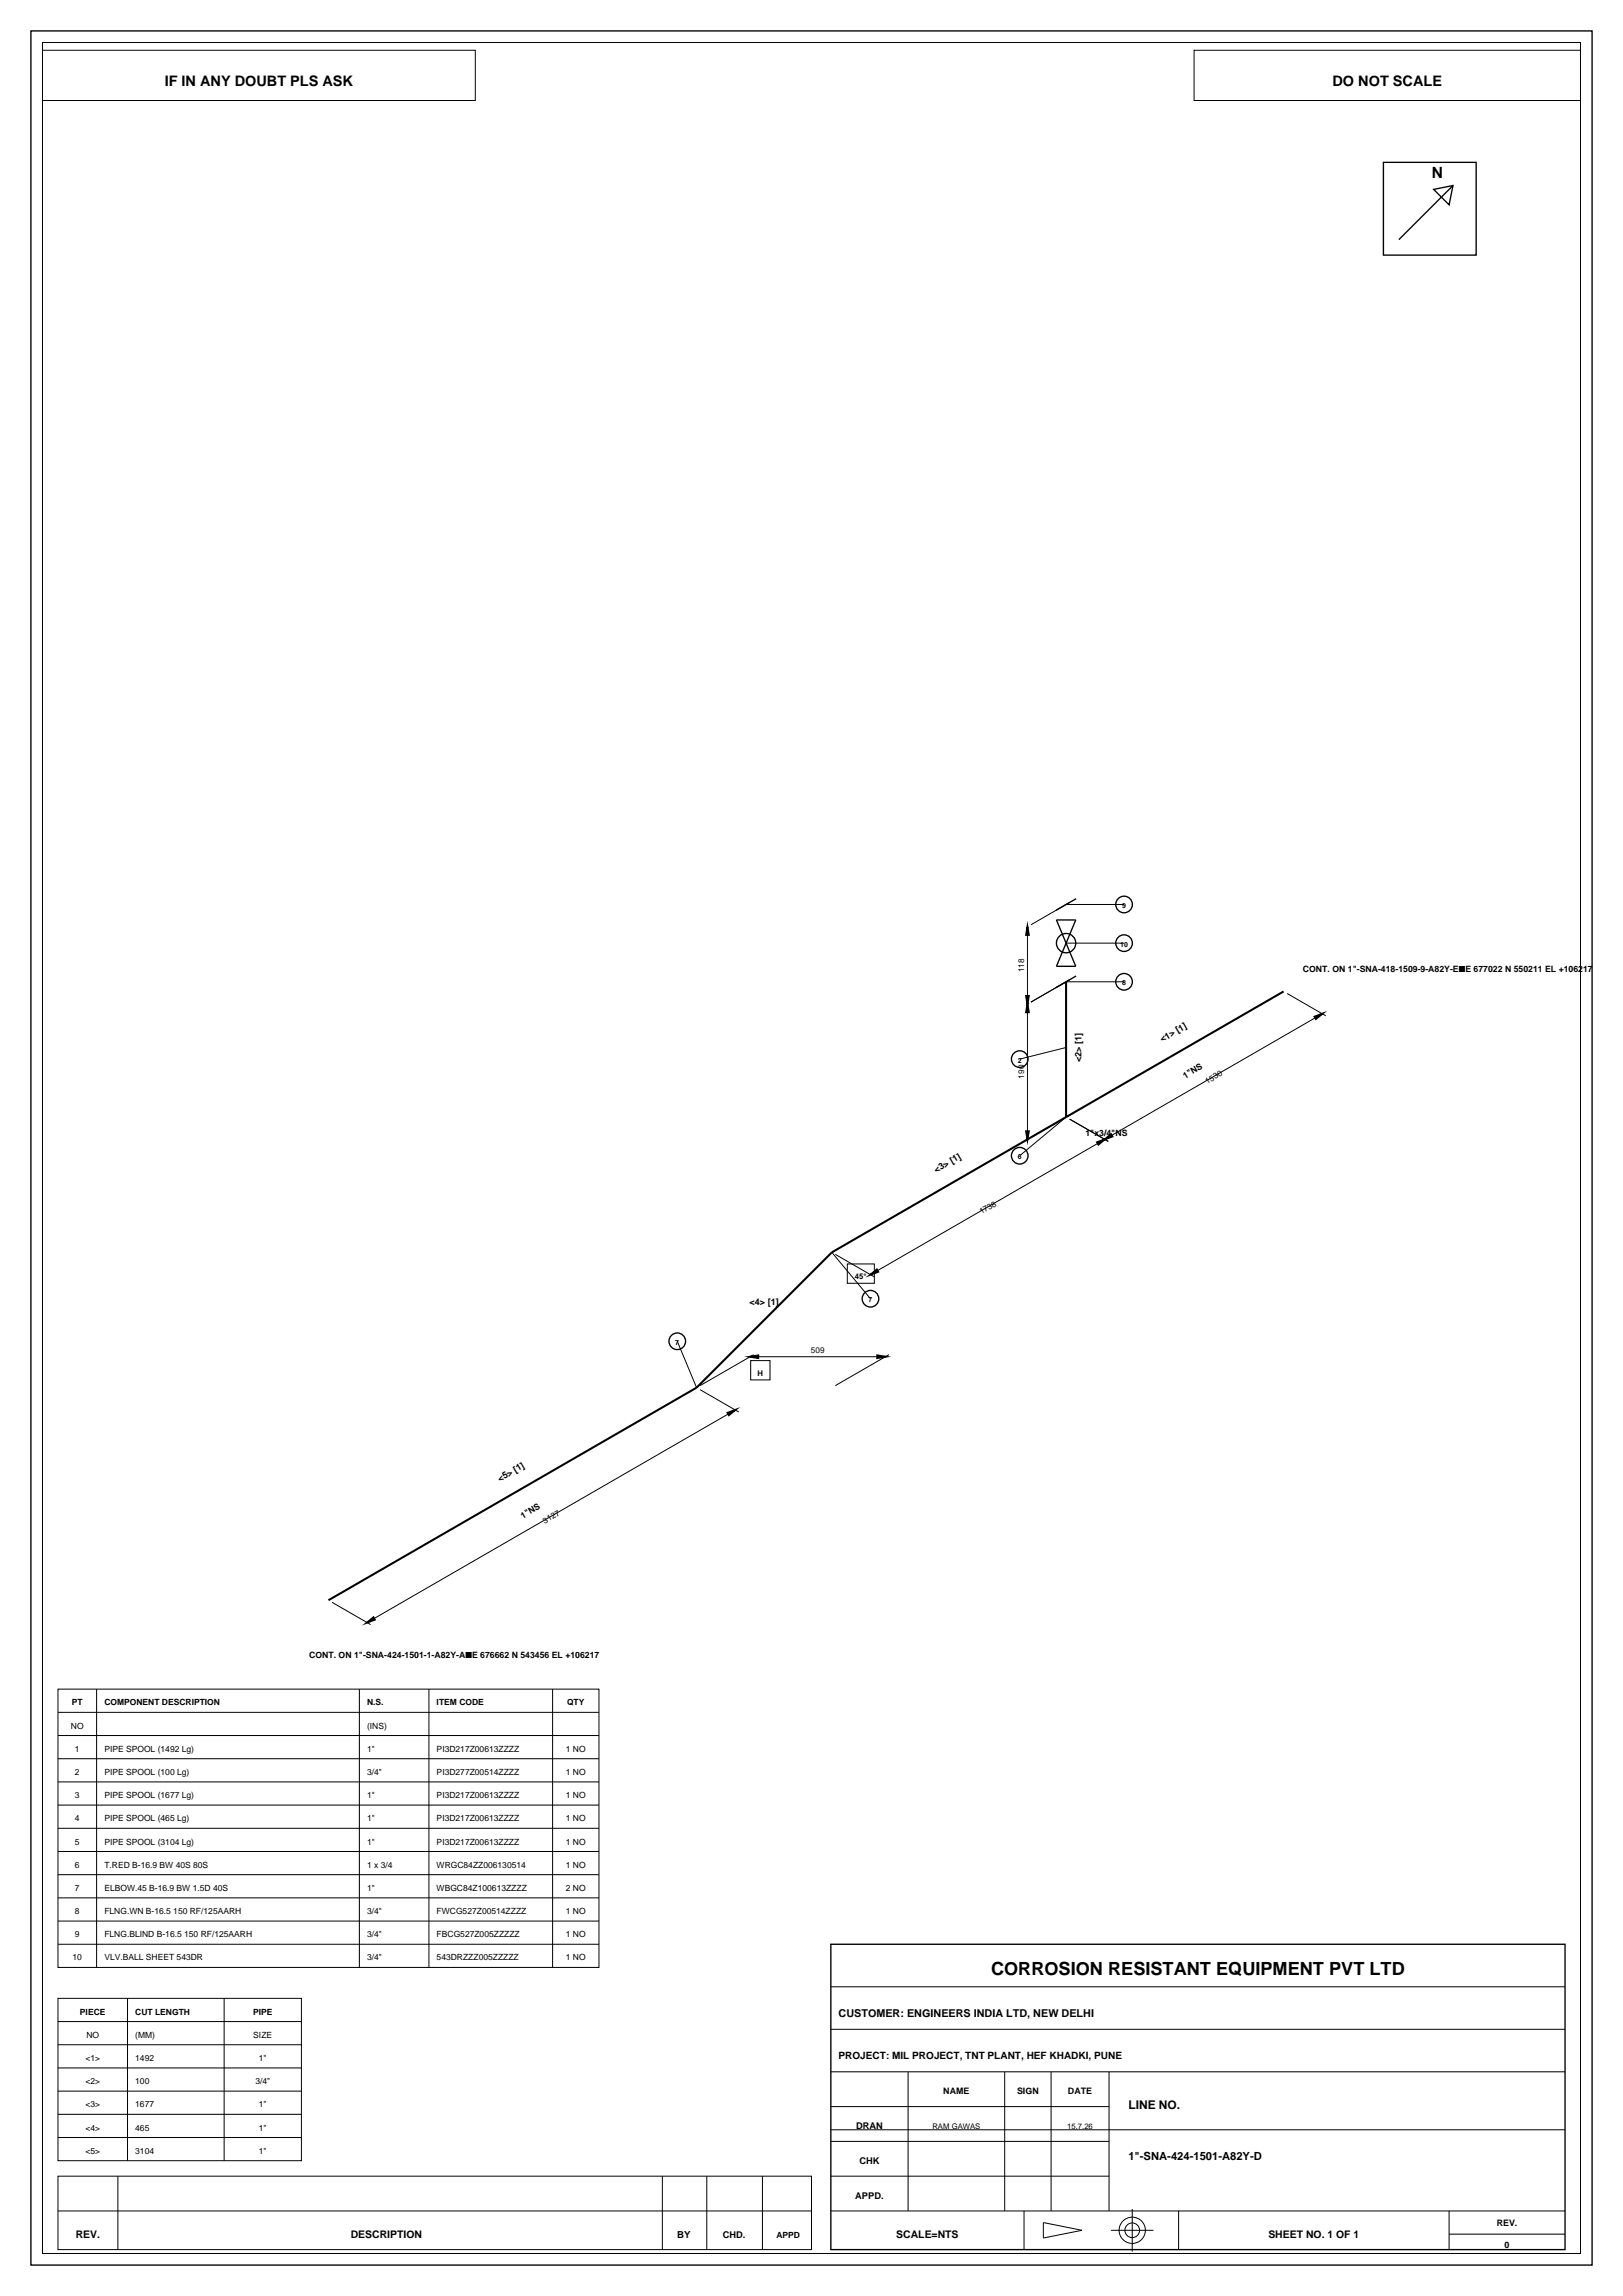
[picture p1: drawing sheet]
<svg xmlns="http://www.w3.org/2000/svg" width="420mm" height="594mm" viewBox="0 0 420 594" stroke-linecap="round" stroke-linejoin="round" font-family="sans-serif">
<defs><g id="words">
<text font-size="4.7" x="256.5" y="511">CORROSION RESISTANT EQUIPMENT PVT LTD</text>
<text font-size="4" x="370.6" y="46">N</text>
<g font-size="3.7">
<text x="42.6" y="22.2">IF IN ANY DOUBT PLS ASK</text>
<text x="344.8" y="22.2">DO NOT SCALE</text>
</g>
<text font-size="3.1" x="292" y="545.5">LINE NO.</text>
<text font-size="2.9" x="292" y="558.8">1&quot;-SNA-424-1501-A82Y-D</text>
<text font-size="2.8" x="217" y="521.8">CUSTOMER: ENGINEERS INDIA LTD, NEW DELHI</text>
<g font-size="2.7">
<text x="19.6" y="579">REV.</text>
<text x="90.8" y="579">DESCRIPTION</text>
<text x="231.9" y="579">SCALE=NTS</text>
<text x="328.2" y="579">SHEET NO. 1 OF 1</text>
</g>
<text font-size="2.6" x="217" y="532.8">PROJECT: MIL PROJECT, TNT PLANT, HEF KHADKI, PUNE</text>
<text font-size="2.5" x="175.3" y="579">BY</text>
<g font-size="2.4">
<text x="221.5" y="550.8">DRAN</text>
<text x="222.4" y="559.8">CHK</text>
<text x="221.3" y="568.8">APPD.</text>
<text x="187.1" y="579">CHD.</text>
</g>
<g font-size="2.3">
<text x="337.2" y="251.5">CONT. ON 1&quot;-SNA-418-1509-9-A82Y-E■E 677022 N 550211 EL +106217</text>
<text x="300.7" y="269.6" transform="rotate(-30 300.7 269.6)">&lt;1&gt; [1]</text>
<text x="279.9" y="274.8" transform="rotate(-90 279.9 274.8)">&lt;2&gt; [1]</text>
<text x="280.9" y="294">1&quot;x3/4&quot;NS</text>
<text x="242.3" y="303.4" transform="rotate(-30 242.3 303.4)">&lt;3&gt; [1]</text>
<text x="194" y="337.5">&lt;4&gt; [1]</text>
<text x="129.4" y="383.4" transform="rotate(-30 129.4 383.4)">&lt;5&gt; [1]</text>
<text x="80" y="429">CONT. ON 1&quot;-SNA-424-1501-1-A82Y-A■E 676662 N 543456 EL +106217</text>
<text x="244.1" y="541.8">NAME</text>
<text x="263.2" y="541.8">SIGN</text>
<text x="276.4" y="541.8">DATE</text>
<text x="387.3" y="576">REV.</text>
<text x="389.4" y="581.5">0</text>
</g>
<g font-size="2.2">
<text x="306.7" y="279.1" transform="rotate(-30 306.7 279.1)">1&quot;NS</text>
<text x="135.3" y="392.9" transform="rotate(-30 135.3 392.9)">1&quot;NS</text>
<text x="18.6" y="441.2">PT</text>
<text x="27" y="441.2">COMPONENT DESCRIPTION</text>
<text x="95" y="441.2">N.S.</text>
<text x="113" y="441.2">ITEM CODE</text>
<text x="146.7" y="441.2">QTY</text>
<text x="18.3" y="447.2">NO</text>
<text x="95" y="447.2">(INS)</text>
<text x="19.4" y="453.2">1</text>
<text x="27" y="453.2">PIPE SPOOL (1492 Lg)</text>
<text x="95" y="453.2">1&quot;</text>
<text x="113" y="453.2">PI3D217Z00613ZZZZ</text>
<text x="146.4" y="453.2">1 NO</text>
<text x="19.4" y="459.2">2</text>
<text x="27" y="459.2">PIPE SPOOL (100 Lg)</text>
<text x="95" y="459.2">3/4&quot;</text>
<text x="113" y="459.2">PI3D277Z00514ZZZZ</text>
<text x="146.4" y="459.2">1 NO</text>
<text x="19.4" y="465.2">3</text>
<text x="27" y="465.2">PIPE SPOOL (1677 Lg)</text>
<text x="95" y="465.2">1&quot;</text>
<text x="113" y="465.2">PI3D217Z00613ZZZZ</text>
<text x="146.4" y="465.2">1 NO</text>
<text x="19.4" y="471.2">4</text>
<text x="27" y="471.2">PIPE SPOOL (465 Lg)</text>
<text x="95" y="471.2">1&quot;</text>
<text x="113" y="471.2">PI3D217Z00613ZZZZ</text>
<text x="146.4" y="471.2">1 NO</text>
<text x="19.4" y="477.2">5</text>
<text x="27" y="477.2">PIPE SPOOL (3104 Lg)</text>
<text x="95" y="477.2">1&quot;</text>
<text x="113" y="477.2">PI3D217Z00613ZZZZ</text>
<text x="146.4" y="477.2">1 NO</text>
<text x="19.4" y="483.2">6</text>
<text x="27" y="483.2">T.RED B-16.9 BW 40S 80S</text>
<text x="95" y="483.2">1 x 3/4</text>
<text x="113" y="483.2">WRGC84ZZ006130514</text>
<text x="146.4" y="483.2">1 NO</text>
<text x="19.4" y="489.2">7</text>
<text x="27" y="489.2">ELBOW.45 B-16.9 BW 1.5D 40S</text>
<text x="95" y="489.2">1&quot;</text>
<text x="113" y="489.2">WBGC84Z100613ZZZZ</text>
<text x="146.4" y="489.2">2 NO</text>
<text x="19.4" y="495.2">8</text>
<text x="27" y="495.2">FLNG.WN B-16.5 150 RF/125AARH</text>
<text x="95" y="495.2">3/4&quot;</text>
<text x="113" y="495.2">FWCG527Z00514ZZZZ</text>
<text x="146.4" y="495.2">1 NO</text>
<text x="19.4" y="501.2">9</text>
<text x="27" y="501.2">FLNG.BLIND B-16.5 150 RF/125AARH</text>
<text x="95" y="501.2">3/4&quot;</text>
<text x="113" y="501.2">FBCG527Z005ZZZZZ</text>
<text x="146.4" y="501.2">1 NO</text>
<text x="18.8" y="507.2">10</text>
<text x="27" y="507.2">VLV.BALL SHEET 543DR</text>
<text x="95" y="507.2">3/4&quot;</text>
<text x="113" y="507.2">543DRZZZ005ZZZZZ</text>
<text x="146.4" y="507.2">1 NO</text>
<text x="20.7" y="521.2">PIECE</text>
<text x="35" y="521.2">CUT LENGTH</text>
<text x="65.5" y="521.2">PIPE</text>
<text x="22.4" y="527.2">NO</text>
<text x="35" y="527.2">(MM)</text>
<text x="65.6" y="527.2">SIZE</text>
<text x="22.1" y="533.2">&lt;1&gt;</text>
<text x="35" y="533.2">1492</text>
<text x="67" y="533.2">1&quot;</text>
<text x="22.1" y="539.2">&lt;2&gt;</text>
<text x="35" y="539.2">100</text>
<text x="66.1" y="539.2">3/4&quot;</text>
<text x="22.1" y="545.2">&lt;3&gt;</text>
<text x="35" y="545.2">1677</text>
<text x="67" y="545.2">1&quot;</text>
<text x="22.1" y="551.2">&lt;4&gt;</text>
<text x="35" y="551.2">465</text>
<text x="67" y="551.2">1&quot;</text>
<text x="22.1" y="557.2">&lt;5&gt;</text>
<text x="35" y="557.2">3104</text>
<text x="67" y="557.2">1&quot;</text>
<text x="200.9" y="579">APPD</text>
</g>
<g font-size="2.1">
<text x="265" y="251.5" transform="rotate(-90 265 251.5)">118</text>
<text x="265" y="279" transform="rotate(-90 265 279)">190</text>
<text x="312.4" y="280.4" transform="rotate(-30 312.4 280.4)">1530</text>
<text x="254" y="314.2" transform="rotate(-30 254 314.2)">1738</text>
<text x="209.9" y="350.2">509</text>
<text x="141" y="394.2" transform="rotate(-30 141 394.2)">3127</text>
</g>
<g font-size="2">
<text x="221.3" y="331">45°</text>
<text x="196" y="356">H</text>
<text x="241.3" y="550.8">RAM GAWAS</text>
<text x="276.2" y="550.8">15.7.26</text>
</g>
<g font-size="1.8">
<text x="290.4" y="234.9">9</text>
<text x="289.9" y="244.9">10</text>
<text x="290.4" y="254.9">8</text>
<text x="263.4" y="274.9">2</text>
<text x="263.4" y="299.9">6</text>
<text x="224.8" y="336.9">7</text>
<text x="174.8" y="347.9">7</text>
</g>
</g></defs>
<g fill="none" stroke="#000" stroke-width=".35">
<path d="M8 8h404v578h-404zM358 42h24v24h-24zM371 49l5-1-1 5zM376 48l-14 14M273.4 238h5l-5 12h5zM278.5 232.5l-5.2 3M278.5 252.5l-5.2 3M215 503h190v79h-190z"/>
<circle cx="290.9" cy="234" r="2.15"/>
<circle cx="275.9" cy="244" r="2.5"/>
<circle cx="290.9" cy="254" r="2.15"/>
<circle cx="290.9" cy="244" r="2.15"/>
<circle cx="263.9" cy="274" r="2.15"/>
<circle cx="263.9" cy="299" r="2.15"/>
<circle cx="225.3" cy="336" r="2.15"/>
<circle cx="175.3" cy="347" r="2.15"/>
</g>
<g fill="none" stroke="#000" stroke-width=".26">
<path d="M11 11h398v572h-398zM11 13h112v13h-112zM309 13h100v13h-100zM265.9 239.8v55M275.9 234h15M276.8 233.5l-10 5.7M275.9 254h15M275.9 244h15M276.8 253.5l-10 5.7M333.1 257l10 5.8M275.9 271l-12 3M342.2 262.3l-116.9 67.5"/>
<path d="M275.9 289l-12 10M276.8 289.5l10 5.8M276.8 288.5l-10 5.7M215.3 324l10 12M216.2 324.5l10 5.8M219.3 327h7v5h-7zM175.3 347l5 12M181.2 359.5l10 5.8M194.1 351h35M194.3 352h5v5h-5zM195 350.5l-13.8 8M230 350.5l-13.8 8"/>
<path d="M190.3 364.8l-95.3 55M85.9 414.5l10 5.8M15 437h140v72h-140zM25 437v72M93 437v72M111 437v72M143 437v72M15 455h140M15 449h140M15 443h140M15 479h140M15 473h140"/>
<path d="M15 467h140M15 461h140M15 497h140M15 491h140M15 485h140M15 517h63v42h-63zM15 503h140M33 517v42M58 517v42M215 514h190M15 535h63M15 529h63"/>
<path d="M15 523h63M215 525h190M215 536h190M235 536v36M260 536v36M272 536v36M287 536v36M15 553h63M15 547h63M15 541h63M215 551h190M215 554h72"/>
<path d="M215 545h72M15 563h195v19h-195zM15 572h195M30.5 563v19M171.4 563v19M182.9 563v19M197.3 563v19M215 572h190M215 563h72M265 572v10M270 575l10 2-10 2zM287.5 577h11"/>
<path d="M293 571.5v11M305 572v10M375 572v10M375 578h30"/>
<circle cx="293" cy="577" r="3.4"/>
<circle cx="293" cy="577" r="1.9"/>
</g>
<path d="M275.9 254v35M332.2 256.5l-56.3 32.5M275.9 289l-60.6 35-35 35-95.3 55" fill="none" stroke="#000" stroke-width=".53"/>
<path d="M265.9 239.8l.3 2.1h-.7zM265.9 259.8l.3 2.1h-.7zM265.5 257.7h.7l-.3 2.1zM340.2 263l2-.7-1.7 1.3zM265.5 292.7h.7l-.3 2.1zM283.9 295.5l2-.7-1.7 1.3zM285.9 294.8l1.6-1.4 .4 .6zM225.3 329.8l1.6-1.4 .4 .6zM194.1 351l2.1-.3v.7zM227 350.7l2.1 .3-2.1 .4zM188.3 365.5l2-.7-1.7 1.3zM95 419.8l1.6-1.4 .4 .6z" fill="#000" stroke="#000" stroke-width=".5"/>
<use href="#words"/>
</svg>
